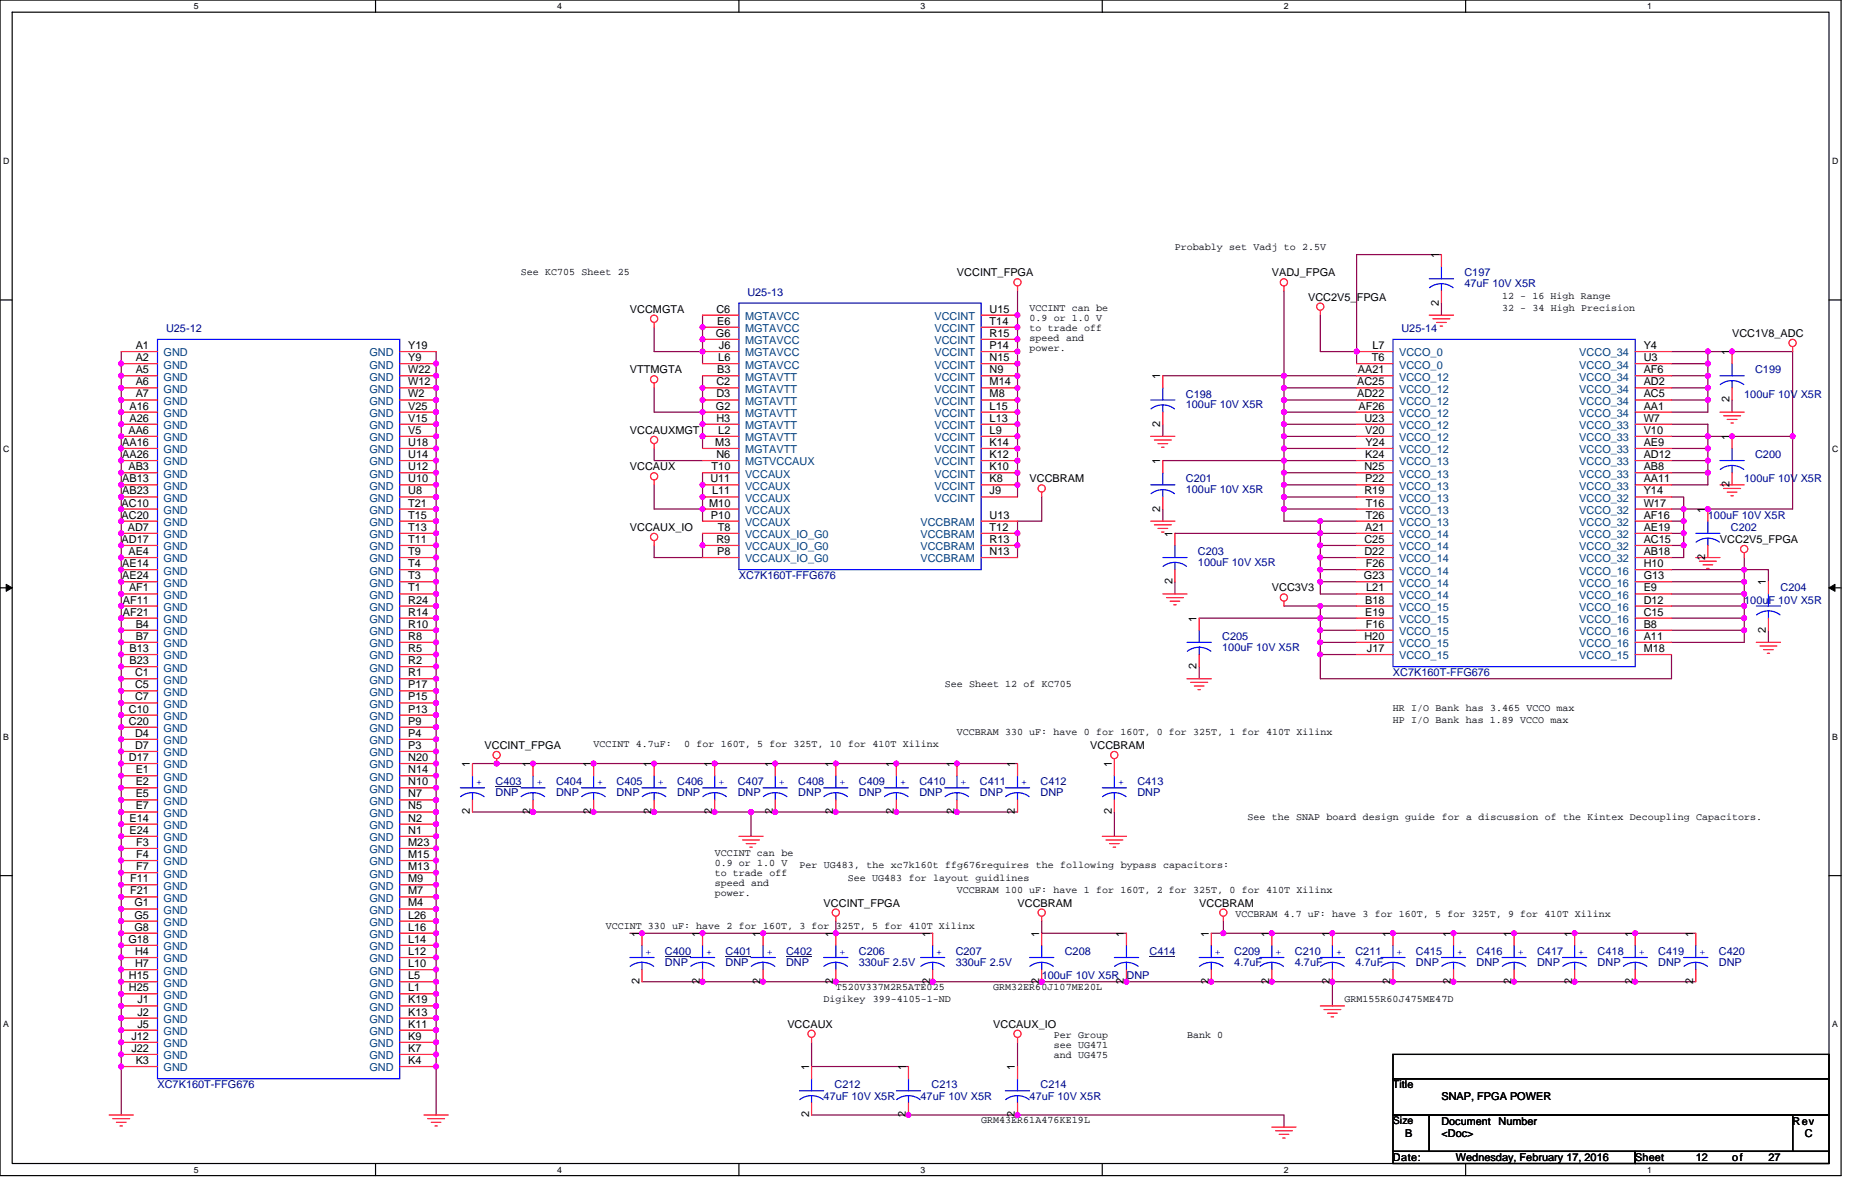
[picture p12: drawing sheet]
<svg xmlns="http://www.w3.org/2000/svg" width="432mm" height="279mm" viewBox="0 0 432 279" stroke-linecap="round" stroke-linejoin="round" font-family="sans-serif">
<defs><g id="words">
<g font-size="2.5">
<text x="222.8" y="64.3">VCCINT_FPGA</text>
<text x="296.1" y="64.3">VADJ_FPGA</text>
<text x="334.9" y="60.1" transform="rotate(-90 334.9 60.1)">1</text>
<text x="304.5" y="69.9">VCC2V5_FPGA</text>
<text x="334.9" y="71.1" transform="rotate(-90 334.9 71.1)">2</text>
<text x="146.6" y="72.7">VCCMGTA</text>
<text x="166.8" y="72.7">C6</text>
<text x="166.9" y="75.5">E6</text>
<text x="230.4" y="75.5">T14</text>
<text x="230.4" y="72.7">U15</text>
<text x="31.6" y="81.2">A1</text>
<text x="95" y="81.2">Y19</text>
<text x="166.6" y="78.4">G6</text>
<text x="167.3" y="81.2">J6</text>
<text x="230.4" y="81.2">P14</text>
<text x="230.4" y="78.4">R15</text>
<text x="319.4" y="81.2">L7</text>
<text x="382.6" y="81.2">Y4</text>
<text x="402.6" y="82.6" transform="rotate(-90 402.6 82.6)">1</text>
<text x="403.2" y="78.4">VCC1V8_ADC</text>
<text x="31.6" y="84">A2</text>
<text x="31.6" y="86.8">A5</text>
<text x="31.6" y="89.6">A6</text>
<text x="95" y="89.6">W12</text>
<text x="95" y="86.8">W22</text>
<text x="95" y="84">Y9</text>
<text x="146.6" y="86.8">VTTMGTA</text>
<text x="166.8" y="89.6">C2</text>
<text x="166.9" y="86.8">B3</text>
<text x="167.2" y="84">L6</text>
<text x="230.4" y="89.6">M14</text>
<text x="230.4" y="86.8">N9</text>
<text x="230.4" y="84">N15</text>
<text x="270.1" y="88.3" transform="rotate(-90 270.1 88.3)">1</text>
<text x="315.9" y="89.6">AC25</text>
<text x="316.1" y="86.8">AA21</text>
<text x="319.3" y="84">T6</text>
<text x="382.6" y="89.6">AD2</text>
<text x="382.6" y="86.8">AF6</text>
<text x="382.6" y="84">U3</text>
<text x="30.2" y="95.3">A16</text>
<text x="31.6" y="92.5">A7</text>
<text x="95" y="95.3">V25</text>
<text x="95" y="92.5">W2</text>
<text x="166.6" y="95.3">G2</text>
<text x="166.8" y="92.5">D3</text>
<text x="230.4" y="95.3">L15</text>
<text x="230.4" y="92.5">M8</text>
<text x="315.9" y="92.5">AD22</text>
<text x="316.2" y="95.3">AF26</text>
<text x="382.6" y="95.3">AA1</text>
<text x="382.6" y="92.5">AC5</text>
<text x="402.6" y="93.6" transform="rotate(-90 402.6 93.6)">2</text>
<text x="29.9" y="100.9">AA6</text>
<text x="30.2" y="98.1">A26</text>
<text x="95" y="100.9">V5</text>
<text x="95" y="98.1">V15</text>
<text x="146.6" y="100.9">VCCAUXMGT</text>
<text x="166.8" y="98.1">H3</text>
<text x="167.2" y="100.9">L2</text>
<text x="230.4" y="100.9">L9</text>
<text x="230.4" y="98.1">L13</text>
<text x="270.1" y="99.3" transform="rotate(-90 270.1 99.3)">2</text>
<text x="317.6" y="98.1">U23</text>
<text x="317.8" y="100.9">V20</text>
<text x="382.6" y="100.9">V10</text>
<text x="382.6" y="98.1">W7</text>
<text x="28.5" y="103.7">AA16</text>
<text x="28.5" y="106.6">AA26</text>
<text x="95" y="106.6">U14</text>
<text x="95" y="103.7">U18</text>
<text x="166.5" y="103.7">M3</text>
<text x="166.8" y="106.6">N6</text>
<text x="230.4" y="106.6">K12</text>
<text x="230.4" y="103.7">K14</text>
<text x="317.8" y="106.6">K24</text>
<text x="317.8" y="103.7">Y24</text>
<text x="382.6" y="106.6">AD12</text>
<text x="382.6" y="103.7">AE9</text>
<text x="402.6" y="102.4" transform="rotate(-90 402.6 102.4)">1</text>
<text x="28.5" y="112.2">AB13</text>
<text x="29.9" y="109.4">AB3</text>
<text x="95" y="112.2">U10</text>
<text x="95" y="109.4">U12</text>
<text x="146.6" y="109.4">VCCAUX</text>
<text x="165.4" y="112.2">U11</text>
<text x="165.7" y="109.4">T10</text>
<text x="230.4" y="112.2">K8</text>
<text x="230.4" y="109.4">K10</text>
<text x="239.7" y="112.2">VCCBRAM</text>
<text x="270.1" y="108" transform="rotate(-90 270.1 108)">1</text>
<text x="317.6" y="109.4">N25</text>
<text x="317.8" y="112.2">P22</text>
<text x="382.6" y="112.2">AA11</text>
<text x="382.6" y="109.4">AB8</text>
<text x="402.6" y="113.4" transform="rotate(-90 402.6 113.4)">2</text>
<text x="28.3" y="117.8">AC10</text>
<text x="28.5" y="115">AB23</text>
<text x="95" y="117.8">T21</text>
<text x="95" y="115">U8</text>
<text x="165.1" y="117.8">M10</text>
<text x="165.8" y="115">L11</text>
<text x="230.4" y="115">J9</text>
<text x="270.1" y="119" transform="rotate(-90 270.1 119)">2</text>
<text x="317.6" y="115">R19</text>
<text x="317.9" y="117.8">T16</text>
<text x="382.6" y="117.8">W17</text>
<text x="382.6" y="115">Y14</text>
<text x="397" y="119.3" transform="rotate(-90 397 119.3)">1</text>
<text x="28.3" y="120.7">AC20</text>
<text x="29.7" y="123.5">AD7</text>
<text x="95" y="123.5">T13</text>
<text x="95" y="120.7">T15</text>
<text x="146.6" y="123.5">VCCAUX_IO</text>
<text x="165.5" y="120.7">P10</text>
<text x="167.1" y="123.5">T8</text>
<text x="230.4" y="123.5">T12</text>
<text x="230.4" y="120.7">U13</text>
<text x="272.9" y="124.9" transform="rotate(-90 272.9 124.9)">1</text>
<text x="317.8" y="123.5">A21</text>
<text x="317.9" y="120.7">T26</text>
<text x="382.6" y="123.5">AE19</text>
<text x="382.6" y="120.7">AF16</text>
<text x="28.3" y="126.3">AD17</text>
<text x="28.5" y="131.9">AE14</text>
<text x="29.9" y="129.1">AE4</text>
<text x="95" y="131.9">T4</text>
<text x="95" y="129.1">T9</text>
<text x="95" y="126.3">T11</text>
<text x="166.8" y="126.3">R9</text>
<text x="166.9" y="129.1">P8</text>
<text x="230.4" y="129.1">N13</text>
<text x="230.4" y="126.3">R13</text>
<text x="317.6" y="126.3">C25</text>
<text x="317.6" y="129.1">D22</text>
<text x="317.9" y="131.9">F26</text>
<text x="382.6" y="131.9">H10</text>
<text x="382.6" y="129.1">AB18</text>
<text x="382.6" y="126.3">AC15</text>
<text x="397" y="130.3" transform="rotate(-90 397 130.3)">2</text>
<text x="400.4" y="126.3">VCC2V5_FPGA</text>
<text x="28.5" y="134.7">AE24</text>
<text x="30" y="137.6">AF1</text>
<text x="95" y="137.6">T1</text>
<text x="95" y="134.7">T3</text>
<text x="272.9" y="135.9" transform="rotate(-90 272.9 135.9)">2</text>
<text x="296.1" y="137.6">VCC3V3</text>
<text x="317.5" y="134.7">G23</text>
<text x="318" y="137.6">L21</text>
<text x="382.6" y="137.6">E9</text>
<text x="382.6" y="134.7">G13</text>
<text x="411.1" y="136.2" transform="rotate(-90 411.1 136.2)">1</text>
<text x="28.6" y="140.4">AF11</text>
<text x="28.6" y="143.2">AF21</text>
<text x="95" y="143.2">R14</text>
<text x="95" y="140.4">R24</text>
<text x="317.8" y="140.4">B18</text>
<text x="317.8" y="143.2">E19</text>
<text x="382.6" y="143.2">C15</text>
<text x="382.6" y="140.4">D12</text>
<text x="31.6" y="146">B4</text>
<text x="31.6" y="148.8">B7</text>
<text x="95" y="148.8">R8</text>
<text x="95" y="146">R10</text>
<text x="278.6" y="144.7" transform="rotate(-90 278.6 144.7)">1</text>
<text x="317.6" y="148.8">H20</text>
<text x="317.9" y="146">F16</text>
<text x="382.6" y="148.8">A11</text>
<text x="382.6" y="146">B8</text>
<text x="411.1" y="147.2" transform="rotate(-90 411.1 147.2)">2</text>
<text x="30.2" y="151.7">B13</text>
<text x="30.2" y="154.5">B23</text>
<text x="95" y="154.5">R2</text>
<text x="95" y="151.7">R5</text>
<text x="278.6" y="155.7" transform="rotate(-90 278.6 155.7)">2</text>
<text x="318.2" y="151.7">J17</text>
<text x="382.6" y="151.7">M18</text>
<text x="31.4" y="157.3">C1</text>
<text x="31.4" y="160.1">C5</text>
<text x="95" y="160.1">P17</text>
<text x="95" y="157.3">R1</text>
<text x="30" y="165.8">C10</text>
<text x="31.4" y="162.9">C7</text>
<text x="95" y="165.8">P13</text>
<text x="95" y="162.9">P15</text>
<text x="30" y="168.6">C20</text>
<text x="31.4" y="171.4">D4</text>
<text x="95" y="171.4">P4</text>
<text x="95" y="168.6">P9</text>
<text x="30" y="177">D17</text>
<text x="31.4" y="174.2">D7</text>
<text x="31.6" y="179.9">E1</text>
<text x="95" y="179.9">N14</text>
<text x="95" y="177">N20</text>
<text x="95" y="174.2">P3</text>
<text x="109.4" y="178.5" transform="rotate(-90 109.4 178.5)">1</text>
<text x="112.8" y="174.2">VCCINT_FPGA</text>
<text x="123.5" y="178.5" transform="rotate(-90 123.5 178.5)">1</text>
<text x="137.6" y="178.5" transform="rotate(-90 137.6 178.5)">1</text>
<text x="151.7" y="178.5" transform="rotate(-90 151.7 178.5)">1</text>
<text x="165.8" y="178.5" transform="rotate(-90 165.8 178.5)">1</text>
<text x="179.9" y="178.5" transform="rotate(-90 179.9 178.5)">1</text>
<text x="194" y="178.5" transform="rotate(-90 194 178.5)">1</text>
<text x="208.1" y="178.5" transform="rotate(-90 208.1 178.5)">1</text>
<text x="222.2" y="178.5" transform="rotate(-90 222.2 178.5)">1</text>
<text x="236.3" y="178.5" transform="rotate(-90 236.3 178.5)">1</text>
<text x="253.8" y="174.2">VCCBRAM</text>
<text x="258.8" y="178.5" transform="rotate(-90 258.8 178.5)">1</text>
<text x="31.6" y="182.7">E2</text>
<text x="31.6" y="185.5">E5</text>
<text x="95" y="185.5">N7</text>
<text x="95" y="182.7">N10</text>
<text x="30.2" y="191.1">E14</text>
<text x="31.6" y="188.3">E7</text>
<text x="95" y="191.1">N2</text>
<text x="95" y="188.3">N5</text>
<text x="109.4" y="189.5" transform="rotate(-90 109.4 189.5)">2</text>
<text x="123.5" y="189.5" transform="rotate(-90 123.5 189.5)">2</text>
<text x="137.6" y="189.5" transform="rotate(-90 137.6 189.5)">2</text>
<text x="151.7" y="189.5" transform="rotate(-90 151.7 189.5)">2</text>
<text x="165.8" y="189.5" transform="rotate(-90 165.8 189.5)">2</text>
<text x="179.9" y="189.5" transform="rotate(-90 179.9 189.5)">2</text>
<text x="194" y="189.5" transform="rotate(-90 194 189.5)">2</text>
<text x="208.1" y="189.5" transform="rotate(-90 208.1 189.5)">2</text>
<text x="222.2" y="189.5" transform="rotate(-90 222.2 189.5)">2</text>
<text x="236.3" y="189.5" transform="rotate(-90 236.3 189.5)">2</text>
<text x="258.8" y="189.5" transform="rotate(-90 258.8 189.5)">2</text>
<text x="30.2" y="194">E24</text>
<text x="31.7" y="196.8">F3</text>
<text x="95" y="196.8">M23</text>
<text x="95" y="194">N1</text>
<text x="31.7" y="199.6">F4</text>
<text x="31.7" y="202.4">F7</text>
<text x="95" y="202.4">M13</text>
<text x="95" y="199.6">M15</text>
<text x="30.3" y="205.2">F11</text>
<text x="30.3" y="208.1">F21</text>
<text x="95" y="208.1">M7</text>
<text x="95" y="205.2">M9</text>
<text x="31.3" y="210.9">G1</text>
<text x="31.3" y="213.7">G5</text>
<text x="95" y="213.7">L26</text>
<text x="95" y="210.9">M4</text>
<text x="191.7" y="210.9">VCCINT_FPGA</text>
<text x="236.9" y="210.9">VCCBRAM</text>
<text x="279.1" y="210.9">VCCBRAM</text>
<text x="29.9" y="219.3">G18</text>
<text x="31.3" y="216.5">G8</text>
<text x="95" y="219.3">L14</text>
<text x="95" y="216.5">L16</text>
<text x="148.8" y="218" transform="rotate(-90 148.8 218)">1</text>
<text x="162.9" y="218" transform="rotate(-90 162.9 218)">1</text>
<text x="177" y="218" transform="rotate(-90 177 218)">1</text>
<text x="194" y="218" transform="rotate(-90 194 218)">1</text>
<text x="216.5" y="218" transform="rotate(-90 216.5 218)">1</text>
<text x="241.9" y="218" transform="rotate(-90 241.9 218)">1</text>
<text x="261.6" y="218" transform="rotate(-90 261.6 218)">1</text>
<text x="281.4" y="218" transform="rotate(-90 281.4 218)">1</text>
<text x="295.5" y="218" transform="rotate(-90 295.5 218)">1</text>
<text x="309.6" y="218" transform="rotate(-90 309.6 218)">1</text>
<text x="323.7" y="218" transform="rotate(-90 323.7 218)">1</text>
<text x="337.8" y="218" transform="rotate(-90 337.8 218)">1</text>
<text x="351.9" y="218" transform="rotate(-90 351.9 218)">1</text>
<text x="366" y="218" transform="rotate(-90 366 218)">1</text>
<text x="380" y="218" transform="rotate(-90 380 218)">1</text>
<text x="394.1" y="218" transform="rotate(-90 394.1 218)">1</text>
<text x="30" y="227.8">H15</text>
<text x="31.4" y="222.2">H4</text>
<text x="31.4" y="225">H7</text>
<text x="95" y="227.8">L5</text>
<text x="95" y="225">L10</text>
<text x="95" y="222.2">L12</text>
<text x="30" y="230.6">H25</text>
<text x="32" y="233.4">J1</text>
<text x="95" y="233.4">K19</text>
<text x="95" y="230.6">L1</text>
<text x="148.8" y="229" transform="rotate(-90 148.8 229)">2</text>
<text x="162.9" y="229" transform="rotate(-90 162.9 229)">2</text>
<text x="177" y="229" transform="rotate(-90 177 229)">2</text>
<text x="194" y="229" transform="rotate(-90 194 229)">2</text>
<text x="216.5" y="229" transform="rotate(-90 216.5 229)">2</text>
<text x="241.9" y="229" transform="rotate(-90 241.9 229)">2</text>
<text x="261.6" y="229" transform="rotate(-90 261.6 229)">2</text>
<text x="281.4" y="229" transform="rotate(-90 281.4 229)">2</text>
<text x="295.5" y="229" transform="rotate(-90 295.5 229)">2</text>
<text x="309.6" y="229" transform="rotate(-90 309.6 229)">2</text>
<text x="323.7" y="229" transform="rotate(-90 323.7 229)">2</text>
<text x="337.8" y="229" transform="rotate(-90 337.8 229)">2</text>
<text x="351.9" y="229" transform="rotate(-90 351.9 229)">2</text>
<text x="366" y="229" transform="rotate(-90 366 229)">2</text>
<text x="380" y="229" transform="rotate(-90 380 229)">2</text>
<text x="394.1" y="229" transform="rotate(-90 394.1 229)">2</text>
<text x="32" y="236.3">J2</text>
<text x="32" y="239.1">J5</text>
<text x="95" y="239.1">K11</text>
<text x="95" y="236.3">K13</text>
<text x="183.3" y="239.1">VCCAUX</text>
<text x="231.2" y="239.1">VCCAUX_IO</text>
<text x="30.6" y="241.9">J12</text>
<text x="30.6" y="244.7">J22</text>
<text x="95" y="244.7">K7</text>
<text x="95" y="241.9">K9</text>
<text x="31.6" y="247.5">K3</text>
<text x="95" y="247.5">K4</text>
<text x="188.3" y="249" transform="rotate(-90 188.3 249)">1</text>
<text x="210.9" y="249" transform="rotate(-90 210.9 249)">1</text>
<text x="236.3" y="249" transform="rotate(-90 236.3 249)">1</text>
<text x="324.3" y="253.2">Title</text>
<text x="335.5" y="256">SNAP, FPGA POWER</text>
<text x="188.3" y="260" transform="rotate(-90 188.3 260)">2</text>
<text x="210.9" y="260" transform="rotate(-90 210.9 260)">2</text>
<text x="236.3" y="260" transform="rotate(-90 236.3 260)">2</text>
<text x="324.3" y="261.6">Size</text>
<text x="335.5" y="261.6">Document</text>
<text x="348.8" y="261.6">Number</text>
<text x="417.3" y="261.6">Rev</text>
<text x="327.1" y="264.5">B</text>
<text x="335.5" y="264.5">&lt;Doc&gt;</text>
<text x="420.1" y="264.5">C</text>
<text x="324.3" y="270.1">Date:</text>
<text x="338.9" y="270.1">Wednesday, February 17, 2016</text>
<text x="380.6" y="270.1">Sheet</text>
<text x="394.7" y="270.1">12</text>
<text x="403.2" y="270.1">of</text>
<text x="411.6" y="270.1">27</text>
</g>
<g font-size="2.5" fill="#000080">
<text x="340.9" y="64.3">C197</text>
<text x="174" y="68.8">U25-13</text>
<text x="340.9" y="66.8">47uF 10V X5R</text>
<text x="38.7" y="77.3">U25-12</text>
<text x="326.2" y="77.3">U25-14</text>
<text x="408.5" y="86.8">C199</text>
<text x="276" y="92.5">C198</text>
<text x="276" y="95">100uF 10V X5R</text>
<text x="406" y="92.5">100uF 10V X5R</text>
<text x="408.5" y="106.6">C200</text>
<text x="276" y="112.2">C201</text>
<text x="406" y="112.2">100uF 10V X5R</text>
<text x="276" y="114.7">100uF 10V X5R</text>
<text x="397.6" y="120.7">100uF 10V X5R</text>
<text x="402.9" y="123.5">C202</text>
<text x="278.8" y="129.1">C203</text>
<text x="278.8" y="131.7">100uF 10V X5R</text>
<text x="172" y="134.8">XC7K160T-FFG676</text>
<text x="414.5" y="137.6">C204</text>
<text x="406" y="140.4">100uF 10V X5R</text>
<text x="284.5" y="148.9">C205</text>
<text x="284.5" y="151.4">100uF 10V X5R</text>
<text x="324.3" y="157.3">XC7K160T-FFG676</text>
<text x="115.3" y="182.7">C403</text>
<text x="115.3" y="185.2">DNP</text>
<text x="129.4" y="182.7">C404</text>
<text x="129.4" y="185.2">DNP</text>
<text x="143.5" y="182.7">C405</text>
<text x="143.5" y="185.2">DNP</text>
<text x="157.6" y="182.7">C406</text>
<text x="157.6" y="185.2">DNP</text>
<text x="171.7" y="182.7">C407</text>
<text x="171.7" y="185.2">DNP</text>
<text x="185.8" y="182.7">C408</text>
<text x="185.8" y="185.2">DNP</text>
<text x="199.9" y="182.7">C409</text>
<text x="199.9" y="185.2">DNP</text>
<text x="214" y="182.7">C410</text>
<text x="214" y="185.2">DNP</text>
<text x="228.1" y="182.7">C411</text>
<text x="228.1" y="185.2">DNP</text>
<text x="242.2" y="182.7">C412</text>
<text x="242.2" y="185.2">DNP</text>
<text x="264.8" y="182.7">C413</text>
<text x="264.8" y="185.2">DNP</text>
<text x="154.8" y="222.2">C400</text>
<text x="154.8" y="224.7">DNP</text>
<text x="168.9" y="222.2">C401</text>
<text x="168.9" y="224.7">DNP</text>
<text x="183" y="222.2">C402</text>
<text x="183" y="224.7">DNP</text>
<text x="199.9" y="222.2">C206</text>
<text x="199.9" y="224.7">330uF 2.5V</text>
<text x="222.5" y="222.2">C207</text>
<text x="222.5" y="224.7">330uF 2.5V</text>
<text x="242.5" y="227.8">100uF 10V X5R</text>
<text x="247.8" y="222.2">C208</text>
<text x="262.2" y="227.8">DNP</text>
<text x="267.6" y="222.2">C414</text>
<text x="287.3" y="222.2">C209</text>
<text x="287.3" y="224.7">4.7uF</text>
<text x="301.4" y="222.2">C210</text>
<text x="301.4" y="224.7">4.7uF</text>
<text x="315.5" y="222.2">C211</text>
<text x="315.5" y="224.7">4.7uF</text>
<text x="329.6" y="222.2">C415</text>
<text x="329.6" y="224.7">DNP</text>
<text x="343.7" y="222.2">C416</text>
<text x="343.7" y="224.7">DNP</text>
<text x="357.8" y="222.2">C417</text>
<text x="357.8" y="224.7">DNP</text>
<text x="371.9" y="222.2">C418</text>
<text x="371.9" y="224.7">DNP</text>
<text x="386" y="222.2">C419</text>
<text x="386" y="224.7">DNP</text>
<text x="400.1" y="222.2">C420</text>
<text x="400.1" y="224.7">DNP</text>
<text x="36.7" y="253.2">XC7K160T-FFG676</text>
<text x="191.7" y="256">47uF 10V X5R</text>
<text x="194.3" y="253.2">C212</text>
<text x="214.3" y="256">47uF 10V X5R</text>
<text x="216.8" y="253.2">C213</text>
<text x="239.7" y="256">47uF 10V X5R</text>
<text x="242.2" y="253.2">C214</text>
</g>
<g font-size="2.5" fill="#004080">
<text x="173.4" y="74.5">MGTAVCC</text>
<text x="173.4" y="77.3">MGTAVCC</text>
<text x="217.5" y="77.3">VCCINT</text>
<text x="217.5" y="74.5">VCCINT</text>
<text x="38.1" y="82.9">GND</text>
<text x="86" y="82.9">GND</text>
<text x="173.4" y="80.1">MGTAVCC</text>
<text x="173.4" y="82.9">MGTAVCC</text>
<text x="217.5" y="82.9">VCCINT</text>
<text x="217.5" y="80.1">VCCINT</text>
<text x="325.7" y="82.9">VCCO_0</text>
<text x="367.6" y="82.9">VCCO_34</text>
<text x="38.1" y="85.7">GND</text>
<text x="38.1" y="88.6">GND</text>
<text x="86" y="88.6">GND</text>
<text x="86" y="85.7">GND</text>
<text x="173.4" y="85.7">MGTAVCC</text>
<text x="173.4" y="88.6">MGTAVTT</text>
<text x="217.5" y="88.6">VCCINT</text>
<text x="217.5" y="85.7">VCCINT</text>
<text x="325.7" y="85.7">VCCO_0</text>
<text x="325.7" y="88.6">VCCO_12</text>
<text x="367.6" y="88.6">VCCO_34</text>
<text x="367.6" y="85.7">VCCO_34</text>
<text x="38.1" y="91.4">GND</text>
<text x="38.1" y="94.2">GND</text>
<text x="86" y="94.2">GND</text>
<text x="86" y="91.4">GND</text>
<text x="173.4" y="91.4">MGTAVTT</text>
<text x="173.4" y="94.2">MGTAVTT</text>
<text x="217.5" y="94.2">VCCINT</text>
<text x="217.5" y="91.4">VCCINT</text>
<text x="325.7" y="91.4">VCCO_12</text>
<text x="325.7" y="94.2">VCCO_12</text>
<text x="367.6" y="94.2">VCCO_34</text>
<text x="367.6" y="91.4">VCCO_34</text>
<text x="38.1" y="97">GND</text>
<text x="38.1" y="99.8">GND</text>
<text x="86" y="99.8">GND</text>
<text x="86" y="97">GND</text>
<text x="173.4" y="97">MGTAVTT</text>
<text x="173.4" y="99.8">MGTAVTT</text>
<text x="217.5" y="99.8">VCCINT</text>
<text x="217.5" y="97">VCCINT</text>
<text x="325.7" y="97">VCCO_12</text>
<text x="325.7" y="99.8">VCCO_12</text>
<text x="367.6" y="99.8">VCCO_33</text>
<text x="367.6" y="97">VCCO_34</text>
<text x="38.1" y="102.7">GND</text>
<text x="38.1" y="105.5">GND</text>
<text x="86" y="105.5">GND</text>
<text x="86" y="102.7">GND</text>
<text x="173.4" y="102.7">MGTAVTT</text>
<text x="173.4" y="105.5">MGTAVTT</text>
<text x="217.5" y="105.5">VCCINT</text>
<text x="217.5" y="102.7">VCCINT</text>
<text x="325.7" y="102.7">VCCO_12</text>
<text x="325.7" y="105.5">VCCO_12</text>
<text x="367.6" y="105.5">VCCO_33</text>
<text x="367.6" y="102.7">VCCO_33</text>
<text x="38.1" y="108.3">GND</text>
<text x="38.1" y="111.1">GND</text>
<text x="38.1" y="113.9">GND</text>
<text x="86" y="113.9">GND</text>
<text x="86" y="111.1">GND</text>
<text x="86" y="108.3">GND</text>
<text x="173.4" y="108.3">MGTVCCAUX</text>
<text x="173.4" y="111.1">VCCAUX</text>
<text x="173.4" y="113.9">VCCAUX</text>
<text x="217.5" y="113.9">VCCINT</text>
<text x="217.5" y="111.1">VCCINT</text>
<text x="217.5" y="108.3">VCCINT</text>
<text x="325.7" y="108.3">VCCO_13</text>
<text x="325.7" y="111.1">VCCO_13</text>
<text x="325.7" y="113.9">VCCO_13</text>
<text x="367.6" y="113.9">VCCO_33</text>
<text x="367.6" y="111.1">VCCO_33</text>
<text x="367.6" y="108.3">VCCO_33</text>
<text x="38.1" y="116.8">GND</text>
<text x="38.1" y="119.6">GND</text>
<text x="86" y="119.6">GND</text>
<text x="86" y="116.8">GND</text>
<text x="173.4" y="116.8">VCCAUX</text>
<text x="173.4" y="119.6">VCCAUX</text>
<text x="217.5" y="116.8">VCCINT</text>
<text x="325.7" y="116.8">VCCO_13</text>
<text x="325.7" y="119.6">VCCO_13</text>
<text x="367.6" y="119.6">VCCO_32</text>
<text x="367.6" y="116.8">VCCO_32</text>
<text x="38.1" y="122.4">GND</text>
<text x="38.1" y="125.2">GND</text>
<text x="86" y="125.2">GND</text>
<text x="86" y="122.4">GND</text>
<text x="173.4" y="122.4">VCCAUX</text>
<text x="173.4" y="125.2">VCCAUX_IO_G0</text>
<text x="214.2" y="125.2">VCCBRAM</text>
<text x="214.2" y="122.4">VCCBRAM</text>
<text x="325.7" y="122.4">VCCO_13</text>
<text x="325.7" y="125.2">VCCO_14</text>
<text x="367.6" y="125.2">VCCO_32</text>
<text x="367.6" y="122.4">VCCO_32</text>
<text x="38.1" y="128">GND</text>
<text x="38.1" y="130.9">GND</text>
<text x="86" y="130.9">GND</text>
<text x="86" y="128">GND</text>
<text x="173.4" y="128">VCCAUX_IO_G0</text>
<text x="173.4" y="130.9">VCCAUX_IO_G0</text>
<text x="214.2" y="130.9">VCCBRAM</text>
<text x="214.2" y="128">VCCBRAM</text>
<text x="325.7" y="128">VCCO_14</text>
<text x="325.7" y="130.9">VCCO_14</text>
<text x="367.6" y="130.9">VCCO_32</text>
<text x="367.6" y="128">VCCO_32</text>
<text x="38.1" y="133.7">GND</text>
<text x="38.1" y="136.5">GND</text>
<text x="86" y="136.5">GND</text>
<text x="86" y="133.7">GND</text>
<text x="325.7" y="133.7">VCCO_14</text>
<text x="325.7" y="136.5">VCCO_14</text>
<text x="367.6" y="136.5">VCCO_16</text>
<text x="367.6" y="133.7">VCCO_16</text>
<text x="38.1" y="139.3">GND</text>
<text x="38.1" y="142.1">GND</text>
<text x="86" y="142.1">GND</text>
<text x="86" y="139.3">GND</text>
<text x="325.7" y="139.3">VCCO_14</text>
<text x="325.7" y="142.1">VCCO_15</text>
<text x="367.6" y="142.1">VCCO_16</text>
<text x="367.6" y="139.3">VCCO_16</text>
<text x="38.1" y="144.9">GND</text>
<text x="38.1" y="147.8">GND</text>
<text x="86" y="147.8">GND</text>
<text x="86" y="144.9">GND</text>
<text x="325.7" y="144.9">VCCO_15</text>
<text x="325.7" y="147.8">VCCO_15</text>
<text x="367.6" y="147.8">VCCO_16</text>
<text x="367.6" y="144.9">VCCO_16</text>
<text x="38.1" y="150.6">GND</text>
<text x="38.1" y="153.4">GND</text>
<text x="86" y="153.4">GND</text>
<text x="86" y="150.6">GND</text>
<text x="325.7" y="150.6">VCCO_15</text>
<text x="325.7" y="153.4">VCCO_15</text>
<text x="367.6" y="153.4">VCCO_15</text>
<text x="367.6" y="150.6">VCCO_16</text>
<text x="38.1" y="156.2">GND</text>
<text x="38.1" y="159">GND</text>
<text x="38.1" y="161.9">GND</text>
<text x="86" y="161.9">GND</text>
<text x="86" y="159">GND</text>
<text x="86" y="156.2">GND</text>
<text x="38.1" y="164.7">GND</text>
<text x="38.1" y="167.5">GND</text>
<text x="86" y="167.5">GND</text>
<text x="86" y="164.7">GND</text>
<text x="38.1" y="170.3">GND</text>
<text x="38.1" y="173.1">GND</text>
<text x="86" y="173.1">GND</text>
<text x="86" y="170.3">GND</text>
<text x="38.1" y="176">GND</text>
<text x="38.1" y="178.8">GND</text>
<text x="86" y="178.8">GND</text>
<text x="86" y="176">GND</text>
<text x="38.1" y="181.6">GND</text>
<text x="38.1" y="184.4">GND</text>
<text x="86" y="184.4">GND</text>
<text x="86" y="181.6">GND</text>
<text x="38.1" y="187.2">GND</text>
<text x="38.1" y="190.1">GND</text>
<text x="86" y="190.1">GND</text>
<text x="86" y="187.2">GND</text>
<text x="38.1" y="192.9">GND</text>
<text x="38.1" y="195.7">GND</text>
<text x="86" y="195.7">GND</text>
<text x="86" y="192.9">GND</text>
<text x="38.1" y="198.5">GND</text>
<text x="38.1" y="201.3">GND</text>
<text x="86" y="201.3">GND</text>
<text x="86" y="198.5">GND</text>
<text x="38.1" y="204.2">GND</text>
<text x="38.1" y="207">GND</text>
<text x="38.1" y="209.8">GND</text>
<text x="86" y="209.8">GND</text>
<text x="86" y="207">GND</text>
<text x="86" y="204.2">GND</text>
<text x="38.1" y="212.6">GND</text>
<text x="38.1" y="215.4">GND</text>
<text x="86" y="215.4">GND</text>
<text x="86" y="212.6">GND</text>
<text x="38.1" y="218.2">GND</text>
<text x="38.1" y="221.1">GND</text>
<text x="86" y="221.1">GND</text>
<text x="86" y="218.2">GND</text>
<text x="38.1" y="223.9">GND</text>
<text x="38.1" y="226.7">GND</text>
<text x="86" y="226.7">GND</text>
<text x="86" y="223.9">GND</text>
<text x="38.1" y="229.5">GND</text>
<text x="38.1" y="232.3">GND</text>
<text x="86" y="232.3">GND</text>
<text x="86" y="229.5">GND</text>
<text x="38.1" y="235.2">GND</text>
<text x="38.1" y="238">GND</text>
<text x="86" y="238">GND</text>
<text x="86" y="235.2">GND</text>
<text x="38.1" y="240.8">GND</text>
<text x="38.1" y="243.6">GND</text>
<text x="86" y="243.6">GND</text>
<text x="86" y="240.8">GND</text>
<text x="38.1" y="246.4">GND</text>
<text x="38.1" y="249.3">GND</text>
<text x="86" y="249.3">GND</text>
<text x="86" y="246.4">GND</text>
</g>
<g font-size="2.3">
<text x="273.5" y="58.3">Probably set Vadj to 2.5V</text>
<text x="121.2" y="63.9">See KC705 Sheet 25</text>
<text x="349.6" y="69.5">12 - 16 High Range</text>
<text x="239.7" y="72.3">VCCINT can be</text>
<text x="239.7" y="74.7">0.9 or 1.0 V</text>
<text x="239.7" y="77">to trade off</text>
<text x="349.6" y="72.3">32 - 34 High Precision</text>
<text x="239.7" y="79.3">speed and</text>
<text x="239.7" y="81.7">power.</text>
<text x="219.9" y="159.7">See Sheet 12 of KC705</text>
<text x="324.3" y="165.4">HR I/O Bank has 3.465 VCCO max</text>
<text x="138.2" y="173.8">VCCINT 4.7uF:</text>
<text x="159.3" y="173.8">0 for 160T, 5 for 325T, 10 for 410T Xilinx</text>
<text x="222.8" y="171">VCCBRAM 330 uF: have 0 for 160T, 0 for 325T, 1 for 410T Xilinx</text>
<text x="324.3" y="168.2">HP I/O Bank has 1.89 VCCO max</text>
<text x="290.4" y="190.8">See the SNAP board design guide for a discussion of the Kintex Decoupling Capacitors.</text>
<text x="166.4" y="199.2">VCCINT can be</text>
<text x="166.4" y="201.5">0.9 or 1.0 V</text>
<text x="166.4" y="203.9">to trade off</text>
<text x="186.1" y="202">Per UG483, the xc7k160t ffg676requires the following bypass capacitors:</text>
<text x="166.4" y="206.2">speed and</text>
<text x="166.4" y="208.5">power.</text>
<text x="197.4" y="204.9">See UG483 for layout guidlines</text>
<text x="222.8" y="207.7">VCCBRAM 100 uF: have 1 for 160T, 2 for 325T, 0 for 410T Xilinx</text>
<text x="287.6" y="213.3">VCCBRAM 4.7 uF: have 3 for 160T, 5 for 325T, 9 for 410T Xilinx</text>
<text x="141" y="216.1">VCCINT 330 uF: have 2 for 160T, 3 for 325T, 5 for 410T Xilinx</text>
<text x="191.7" y="233">Digikey</text>
<text x="194.6" y="230.2">T520V337M2R5ATE025</text>
<text x="203.2" y="233">399-4105-1-ND</text>
<text x="231.2" y="230.2">GRM32ER60J107ME20L</text>
<text x="313" y="233">GRM155R60J475ME47D</text>
<text x="245.3" y="241.5">Per Group</text>
<text x="245.3" y="243.8">see UG471</text>
<text x="276.3" y="241.5">Bank 0</text>
<text x="245.3" y="246.2">and UG475</text>
<text x="228.4" y="261.2">GRM43ER61A476KE19L</text>
</g>
<g font-size="2.3" fill="#00f">
<text x="110.8" y="182.6">+</text>
<text x="124.9" y="182.6">+</text>
<text x="139" y="182.6">+</text>
<text x="153.1" y="182.6">+</text>
<text x="167.2" y="182.6">+</text>
<text x="181.3" y="182.6">+</text>
<text x="195.4" y="182.6">+</text>
<text x="209.5" y="182.6">+</text>
<text x="223.6" y="182.6">+</text>
<text x="237.7" y="182.6">+</text>
<text x="260.2" y="182.6">+</text>
<text x="150.3" y="222.1">+</text>
<text x="164.4" y="222.1">+</text>
<text x="178.5" y="222.1">+</text>
<text x="195.4" y="222.1">+</text>
<text x="218" y="222.1">+</text>
<text x="282.8" y="222.1">+</text>
<text x="296.9" y="222.1">+</text>
<text x="311" y="222.1">+</text>
<text x="325.1" y="222.1">+</text>
<text x="339.2" y="222.1">+</text>
<text x="353.3" y="222.1">+</text>
<text x="367.4" y="222.1">+</text>
<text x="381.5" y="222.1">+</text>
<text x="395.6" y="222.1">+</text>
</g>
<g font-size="2">
<text x="45.1" y="2.1">5</text>
<text x="129.7" y="2.1">4</text>
<text x="214.3" y="2.1">3</text>
<text x="298.9" y="2.1">2</text>
<text x="383.5" y="2.1">1</text>
<text x=".7" y="38.1">D</text>
<text x="426.5" y="38.1">D</text>
<text x=".7" y="105.1">C</text>
<text x="426.5" y="105.1">C</text>
<text x=".7" y="172">B</text>
<text x="426.5" y="172">B</text>
<text x=".7" y="239">A</text>
<text x="426.5" y="239">A</text>
<text x="45.1" y="272.8">5</text>
<text x="129.7" y="272.8">4</text>
<text x="214.3" y="272.8">3</text>
<text x="298.9" y="272.8">2</text>
<text x="383.5" y="272.8">1</text>
</g>
</g></defs>
<path d="M0 0h428.6v273.5h-428.6zM2.8 2.8h422.9v267.9h-422.9z" fill="none" stroke="#000" stroke-width=".28"/>
<g fill="#fff">
<path d="M45.1 .3h1.1v2.3h-1.1z"/>
<path d="M45.1 271h1.1v2.2h-1.1z"/>
</g>
<path d="M87.4 0v2.8M87.4 270.7v2.8" fill="none" stroke="#000" stroke-width=".28"/>
<g fill="#fff">
<path d="M129.7 .3h1.1v2.3h-1.1z"/>
<path d="M129.7 271h1.1v2.2h-1.1z"/>
</g>
<path d="M172 0v2.8M172 270.7v2.8" fill="none" stroke="#000" stroke-width=".28"/>
<g fill="#fff">
<path d="M214.3 .3h1.1v2.3h-1.1z"/>
<path d="M214.3 271h1.1v2.2h-1.1z"/>
</g>
<path d="M256.6 0v2.8M256.6 270.7v2.8" fill="none" stroke="#000" stroke-width=".28"/>
<g fill="#fff">
<path d="M298.9 .3h1.1v2.3h-1.1z"/>
<path d="M298.9 271h1.1v2.2h-1.1z"/>
</g>
<path d="M341.2 0v2.8M341.2 270.7v2.8" fill="none" stroke="#000" stroke-width=".28"/>
<g fill="#fff">
<path d="M383.5 .3h1.1v2.3h-1.1z"/>
<path d="M383.5 271h1.1v2.2h-1.1z"/>
<path d="M.7 36.3h1.5v2.3h-1.5z"/>
<path d="M426.5 36.3h1.4v2.3h-1.4z"/>
<path d="M.7 103.3h1.5v2.2h-1.5z"/>
<path d="M426.5 103.3h1.4v2.2h-1.4z"/>
</g>
<path d="M0 69.8h2.8M425.7 69.8h2.9" fill="none" stroke="#000" stroke-width=".28"/>
<g fill="#fff">
<path d="M.7 170.2h1.4v2.3h-1.4z"/>
<path d="M426.5 170.2h1.3v2.3h-1.3z"/>
</g>
<path d="M0 136.8h2.8M425.7 136.8h2.9" fill="none" stroke="#000" stroke-width=".28"/>
<path d="M1.4 135.9l1.4 .9-1.4 .8zM425.7 136.8l1.4-.9v1.7z" fill="#000" stroke="#000" stroke-width=".23"/>
<g fill="#fff">
<path d="M.7 237.2h1.4v2.2h-1.4z"/>
<path d="M426.4 237.2h1.4v2.2h-1.4z"/>
</g>
<path d="M0 203.7h2.8M425.7 203.7h2.9M324.3 245.3h101.4v5.7h-101.4zM324.3 251h101.4v8.4h-101.4zM324.3 259.4h8.4v8.5h-8.4zM332.7 259.4h84.6v8.5h-84.6zM417.3 259.4h8.4v8.5h-8.4zM324.3 267.9h56.3v2.8h-56.3zM380.6 267.9h45.1v2.8h-45.1z" fill="none" stroke="#000" stroke-width=".28"/>
<g fill="none" stroke="#800040" stroke-width=".28">
<path d="M335.5 59.2h-19.7v22.6M152.3 76.1v5.7h11.2v2.8M163.5 73.3v8.5M236.9 67.7v47.9M298.9 67.7v19.7M307.3 73.3v8.5h8.5M335.5 70.5v2.8M28.2 81.8v177.6M101.5 81.8v177.6M152.3 90.2v5.7h11.2M163.5 95.9v8.4M163.5 87.4v8.5"/>
<path d="M270.7 87.4h28.2M270.7 98.7v2.8M298.9 90.2v2.8M298.9 93v2.9M298.9 95.9v2.8M298.9 98.7v2.8M298.9 87.4v2.8M298.9 95.9h16.9M298.9 90.2h16.9M298.9 98.7h16.9M298.9 93h16.9M298.9 87.4h16.9"/>
<path d="M315.8 81.8v2.8M389.1 98.7h8.5v2.8M389.1 81.8h8.5M389.1 84.6h8.5M389.1 87.4h8.5M389.1 90.2h8.5M389.1 93h8.5M397.6 81.8h19.7v19.7M397.6 93v2.9h-8.5M397.6 81.8v2.8M397.6 84.6v2.8M397.6 87.4v2.8"/>
<path d="M397.6 90.2v2.8M403.2 93v2.9M152.3 104.3v2.8h11.2M152.3 112.8v5.6h11.2M163.5 110v8.4M163.5 118.4v2.8M242.5 115.6v5.6h-5.6v8.5M270.7 107.1h28.2M270.7 118.4v2.8M298.9 118.4v2.8h8.4M298.9 107.1v2.9M298.9 110v2.8"/>
<path d="M298.9 112.8v2.8M298.9 115.6v2.8M298.9 101.5v2.8M298.9 104.3v2.8M298.9 112.8h16.9M298.9 107.1h16.9M298.9 115.6h16.9M298.9 110h16.9M298.9 118.4h16.9M298.9 101.5h16.9M298.9 104.3h16.9M389.1 118.4h2.8"/>
<path d="M389.1 115.6h2.8v2.8M389.1 101.5h8.5M389.1 104.3h8.5M389.1 107.1h8.5M389.1 110h8.5M391.9 118.4v2.8M397.6 110v2.8h-8.5M397.6 101.5v2.8M397.6 104.3v2.8M397.6 107.1v2.9M417.3 101.5h-19.7M417.3 101.5v16.9h-25.4"/>
<path d="M163.5 124.1v5.6h-11.2v-2.8M273.5 135.3v2.9M273.5 124.1h33.8M307.3 124.1v2.8M307.3 135.3v2.9h8.5M307.3 126.9v2.8M307.3 129.7v2.8M307.3 132.5v2.8M307.3 124.1h8.5M307.3 126.9h8.5M307.3 129.7h8.5M307.3 132.5h8.5"/>
<path d="M307.3 135.3h8.5M307.3 121.2h8.5M307.3 121.2v2.9M389.1 121.2h2.8M389.1 124.1h2.8M389.1 126.9h2.8M389.1 135.3h16.9M389.1 138.2h16.9M389.1 132.5h16.9M391.9 121.2v2.9M391.9 126.9v2.8h-2.8M391.9 124.1v2.8"/>
<path d="M406 132.5h5.6v2.8M406 129.7v2.8M406 135.3v2.9M406 138.2v2.8M406 132.5v2.8M279.1 143.8h28.2M279.1 155.1v2.8M298.9 141h8.4M307.3 141v2.8M307.3 143.8v2.8M307.3 146.6v2.8M307.3 149.4v2.9"/>
<path d="M307.3 152.3v5.6h81.8v-5.6M307.3 141h8.5M307.3 143.8h8.5M307.3 146.6h8.5M307.3 149.4h8.5M307.3 152.3h8.5M389.1 141h16.9M389.1 143.8h16.9M389.1 146.6h16.9M406 146.6v2.8h-16.9M406 141v2.8M406 143.8v2.8"/>
<path d="M411.6 146.6v2.8M236.9 177.6h-126.9M110 188.9h64.8M174.8 188.9v5.7M174.8 188.9h62.1M259.4 188.9v5.7M146.6 217.1h48M194.6 214.3v2.8h22.5M242.5 214.3v2.8h19.7M282 217.1h2.8M284.8 214.3v2.8h109.9M149.4 228.4h160.8"/>
<path d="M310.2 228.4v5.6M310.2 228.4h84.5M188.9 259.4h110v2.8M188.9 242.5v5.6h22.6M236.9 242.5v5.6"/>
</g>
<g fill="#f0f" stroke="#f0f" stroke-width=".28">
<circle cx="298.9" cy="110" r=".56"/>
<circle cx="298.9" cy="118.4" r=".56"/>
<circle cx="298.9" cy="87.4" r=".57"/>
<circle cx="298.9" cy="112.8" r=".56"/>
<circle cx="298.9" cy="115.6" r=".57"/>
<circle cx="307.3" cy="143.8" r=".56"/>
<circle cx="307.3" cy="146.6" r=".55"/>
<circle cx="307.3" cy="152.2" r=".55"/>
<circle cx="307.3" cy="141" r=".55"/>
<circle cx="307.3" cy="149.4" r=".55"/>
<circle cx="397.5" cy="110" r=".56"/>
<circle cx="397.5" cy="101.5" r=".57"/>
<circle cx="397.5" cy="107.1" r=".56"/>
<circle cx="397.5" cy="104.3" r=".56"/>
<circle cx="298.9" cy="95.9" r=".56"/>
<circle cx="298.9" cy="93" r=".56"/>
<circle cx="298.9" cy="98.7" r=".56"/>
<circle cx="298.9" cy="101.5" r=".57"/>
<circle cx="298.9" cy="107.1" r=".56"/>
<circle cx="298.9" cy="104.3" r=".56"/>
<circle cx="298.9" cy="90.2" r=".56"/>
<circle cx="406" cy="143.8" r=".56"/>
<circle cx="406" cy="141" r=".55"/>
<circle cx="406" cy="138.2" r=".55"/>
<circle cx="406" cy="146.6" r=".55"/>
<circle cx="307.3" cy="129.7" r=".56"/>
<circle cx="307.3" cy="126.9" r=".55"/>
<circle cx="307.3" cy="132.5" r=".55"/>
<circle cx="307.3" cy="135.3" r=".55"/>
<circle cx="397.5" cy="81.8" r=".56"/>
<circle cx="397.5" cy="93" r=".56"/>
<circle cx="397.5" cy="87.4" r=".57"/>
<circle cx="397.5" cy="84.6" r=".56"/>
<circle cx="397.5" cy="90.2" r=".56"/>
<circle cx="28.2" cy="84.6" r=".55"/>
<circle cx="236.8" cy="73.3" r=".56"/>
<circle cx="236.8" cy="124.1" r=".55"/>
<circle cx="163.5" cy="118.4" r=".55"/>
<circle cx="163.5" cy="81.8" r=".55"/>
<circle cx="163.5" cy="95.9" r=".55"/>
<circle cx="163.5" cy="98.7" r=".55"/>
<circle cx="194.5" cy="217.1" r=".55"/>
<circle cx="284.8" cy="217.1" r=".56"/>
<circle cx="217.1" cy="228.4" r=".56"/>
<circle cx="194.5" cy="228.4" r=".56"/>
<circle cx="296" cy="228.4" r=".56"/>
<circle cx="403.2" cy="101.5" r=".56"/>
<circle cx="391.9" cy="124.1" r=".55"/>
<circle cx="391.9" cy="121.2" r=".55"/>
<circle cx="315.8" cy="81.8" r=".55"/>
<circle cx="397.5" cy="118.4" r=".56"/>
<circle cx="391.9" cy="118.4" r=".55"/>
<circle cx="391.9" cy="126.9" r=".55"/>
<circle cx="28.2" cy="87.4" r=".56"/>
<circle cx="28.2" cy="90.2" r=".55"/>
<circle cx="28.2" cy="93" r=".55"/>
<circle cx="28.2" cy="95.9" r=".55"/>
<circle cx="28.2" cy="98.7" r=".55"/>
<circle cx="28.2" cy="101.5" r=".56"/>
<circle cx="28.2" cy="104.3" r=".55"/>
<circle cx="28.2" cy="107.1" r=".55"/>
<circle cx="28.2" cy="110" r=".55"/>
<circle cx="28.2" cy="112.8" r=".55"/>
<circle cx="28.2" cy="115.6" r=".56"/>
<circle cx="28.2" cy="118.4" r=".55"/>
<circle cx="28.2" cy="121.2" r=".55"/>
<circle cx="28.2" cy="124.1" r=".55"/>
<circle cx="28.2" cy="126.9" r=".55"/>
<circle cx="28.2" cy="129.7" r=".56"/>
<circle cx="28.2" cy="132.5" r=".55"/>
<circle cx="28.2" cy="135.3" r=".55"/>
<circle cx="28.2" cy="138.2" r=".55"/>
<circle cx="28.2" cy="141" r=".55"/>
<circle cx="28.2" cy="143.8" r=".56"/>
<circle cx="28.2" cy="146.6" r=".55"/>
<circle cx="28.2" cy="149.4" r=".55"/>
<circle cx="28.2" cy="152.2" r=".55"/>
<circle cx="28.2" cy="155.1" r=".55"/>
<circle cx="28.2" cy="157.9" r=".56"/>
<circle cx="28.2" cy="160.7" r=".55"/>
<circle cx="28.2" cy="163.5" r=".55"/>
<circle cx="28.2" cy="166.3" r=".55"/>
<circle cx="28.2" cy="169.2" r=".55"/>
<circle cx="28.2" cy="172" r=".56"/>
<circle cx="28.2" cy="174.8" r=".55"/>
<circle cx="28.2" cy="177.6" r=".55"/>
<circle cx="28.2" cy="180.4" r=".55"/>
<circle cx="28.2" cy="183.3" r=".55"/>
<circle cx="28.2" cy="186.1" r=".56"/>
<circle cx="28.2" cy="188.9" r=".55"/>
<circle cx="28.2" cy="191.7" r=".55"/>
<circle cx="28.2" cy="194.5" r=".55"/>
<circle cx="28.2" cy="197.4" r=".55"/>
<circle cx="28.2" cy="200.2" r=".56"/>
<circle cx="28.2" cy="203" r=".55"/>
<circle cx="28.2" cy="205.8" r=".55"/>
<circle cx="28.2" cy="208.6" r=".55"/>
<circle cx="28.2" cy="211.5" r=".55"/>
<circle cx="28.2" cy="214.3" r=".56"/>
<circle cx="28.2" cy="217.1" r=".55"/>
<circle cx="28.2" cy="219.9" r=".55"/>
<circle cx="28.2" cy="222.7" r=".55"/>
<circle cx="28.2" cy="225.5" r=".55"/>
<circle cx="28.2" cy="228.4" r=".56"/>
<circle cx="28.2" cy="231.2" r=".55"/>
<circle cx="28.2" cy="234" r=".55"/>
<circle cx="28.2" cy="236.8" r=".55"/>
<circle cx="28.2" cy="239.6" r=".55"/>
<circle cx="28.2" cy="242.5" r=".56"/>
<circle cx="28.2" cy="245.3" r=".55"/>
<circle cx="28.2" cy="248.1" r=".55"/>
<circle cx="101.5" cy="84.6" r=".56"/>
<circle cx="101.5" cy="87.4" r=".57"/>
<circle cx="101.5" cy="90.2" r=".56"/>
<circle cx="101.5" cy="93" r=".56"/>
<circle cx="101.5" cy="95.9" r=".56"/>
<circle cx="101.5" cy="98.7" r=".56"/>
<circle cx="101.5" cy="101.5" r=".57"/>
<circle cx="101.5" cy="104.3" r=".56"/>
<circle cx="101.5" cy="107.1" r=".56"/>
<circle cx="101.5" cy="110" r=".56"/>
<circle cx="101.5" cy="112.8" r=".56"/>
<circle cx="101.5" cy="115.6" r=".57"/>
<circle cx="101.5" cy="118.4" r=".56"/>
<circle cx="101.5" cy="121.2" r=".56"/>
<circle cx="101.5" cy="124.1" r=".56"/>
<circle cx="101.5" cy="126.9" r=".56"/>
<circle cx="101.5" cy="129.7" r=".57"/>
<circle cx="101.5" cy="132.5" r=".56"/>
<circle cx="101.5" cy="135.3" r=".56"/>
<circle cx="101.5" cy="138.2" r=".56"/>
<circle cx="101.5" cy="141" r=".56"/>
<circle cx="101.5" cy="143.8" r=".57"/>
<circle cx="101.5" cy="146.6" r=".56"/>
<circle cx="101.5" cy="149.4" r=".56"/>
<circle cx="101.5" cy="152.2" r=".56"/>
<circle cx="101.5" cy="155.1" r=".56"/>
<circle cx="101.5" cy="157.9" r=".57"/>
<circle cx="101.5" cy="160.7" r=".56"/>
<circle cx="101.5" cy="163.5" r=".56"/>
<circle cx="101.5" cy="166.3" r=".56"/>
<circle cx="101.5" cy="169.2" r=".56"/>
<circle cx="101.5" cy="172" r=".57"/>
<circle cx="101.5" cy="174.8" r=".56"/>
<circle cx="101.5" cy="177.6" r=".56"/>
<circle cx="101.5" cy="180.4" r=".56"/>
<circle cx="101.5" cy="183.3" r=".56"/>
<circle cx="101.5" cy="186.1" r=".57"/>
<circle cx="101.5" cy="188.9" r=".56"/>
<circle cx="101.5" cy="191.7" r=".56"/>
<circle cx="101.5" cy="194.5" r=".56"/>
<circle cx="101.5" cy="197.4" r=".56"/>
<circle cx="101.5" cy="200.2" r=".57"/>
<circle cx="101.5" cy="203" r=".56"/>
<circle cx="101.5" cy="205.8" r=".56"/>
<circle cx="101.5" cy="208.6" r=".56"/>
<circle cx="101.5" cy="211.5" r=".56"/>
<circle cx="101.5" cy="214.3" r=".57"/>
<circle cx="101.5" cy="217.1" r=".56"/>
<circle cx="101.5" cy="219.9" r=".56"/>
<circle cx="101.5" cy="222.7" r=".56"/>
<circle cx="101.5" cy="225.5" r=".56"/>
<circle cx="101.5" cy="228.4" r=".57"/>
<circle cx="101.5" cy="231.2" r=".56"/>
<circle cx="101.5" cy="234" r=".56"/>
<circle cx="101.5" cy="236.8" r=".56"/>
<circle cx="101.5" cy="239.6" r=".56"/>
<circle cx="101.5" cy="242.5" r=".57"/>
<circle cx="101.5" cy="245.3" r=".56"/>
<circle cx="101.5" cy="248.1" r=".56"/>
<circle cx="236.8" cy="126.9" r=".55"/>
<circle cx="236.8" cy="76.1" r=".55"/>
<circle cx="236.8" cy="78.9" r=".55"/>
<circle cx="236.8" cy="84.6" r=".55"/>
<circle cx="236.8" cy="81.8" r=".55"/>
<circle cx="236.8" cy="90.2" r=".55"/>
<circle cx="236.8" cy="87.4" r=".56"/>
<circle cx="236.8" cy="93" r=".55"/>
<circle cx="236.8" cy="98.7" r=".55"/>
<circle cx="236.8" cy="95.9" r=".55"/>
<circle cx="236.8" cy="101.5" r=".56"/>
<circle cx="236.8" cy="107.1" r=".55"/>
<circle cx="236.8" cy="104.3" r=".55"/>
<circle cx="236.8" cy="110" r=".55"/>
<circle cx="236.8" cy="112.8" r=".55"/>
<circle cx="163.5" cy="126.9" r=".55"/>
<circle cx="163.5" cy="115.6" r=".56"/>
<circle cx="163.5" cy="112.8" r=".55"/>
<circle cx="163.5" cy="101.5" r=".56"/>
<circle cx="163.5" cy="90.2" r=".55"/>
<circle cx="163.5" cy="93" r=".55"/>
<circle cx="163.5" cy="78.9" r=".55"/>
<circle cx="163.5" cy="76.1" r=".55"/>
<circle cx="417.3" cy="101.5" r=".56"/>
<circle cx="307.3" cy="124.1" r=".55"/>
<circle cx="307.3" cy="121.2" r=".55"/>
<circle cx="406" cy="135.3" r=".55"/>
<circle cx="406" cy="132.5" r=".55"/>
<circle cx="236.8" cy="259.4" r=".55"/>
<circle cx="211.5" cy="259.4" r=".55"/>
<circle cx="403.2" cy="81.8" r=".55"/>
<circle cx="242.5" cy="228.4" r=".57"/>
<circle cx="149.4" cy="217.1" r=".55"/>
<circle cx="163.5" cy="217.1" r=".55"/>
<circle cx="177.6" cy="217.1" r=".55"/>
<circle cx="163.5" cy="228.4" r=".56"/>
<circle cx="177.6" cy="228.4" r=".56"/>
<circle cx="124.1" cy="177.6" r=".55"/>
<circle cx="115.6" cy="177.6" r=".56"/>
<circle cx="138.2" cy="177.6" r=".55"/>
<circle cx="166.3" cy="177.6" r=".55"/>
<circle cx="152.2" cy="177.6" r=".55"/>
<circle cx="180.4" cy="177.6" r=".55"/>
<circle cx="194.5" cy="177.6" r=".55"/>
<circle cx="222.7" cy="177.6" r=".55"/>
<circle cx="208.6" cy="177.6" r=".55"/>
<circle cx="124.1" cy="188.9" r=".55"/>
<circle cx="138.2" cy="188.9" r=".55"/>
<circle cx="166.3" cy="188.9" r=".55"/>
<circle cx="152.2" cy="188.9" r=".55"/>
<circle cx="174.8" cy="188.9" r=".55"/>
<circle cx="194.5" cy="188.9" r=".55"/>
<circle cx="180.4" cy="188.9" r=".55"/>
<circle cx="222.7" cy="188.9" r=".55"/>
<circle cx="208.6" cy="188.9" r=".55"/>
<circle cx="296" cy="217.1" r=".55"/>
<circle cx="281.9" cy="228.4" r=".56"/>
<circle cx="262.2" cy="228.4" r=".56"/>
<circle cx="310.1" cy="217.1" r=".55"/>
<circle cx="324.2" cy="217.1" r=".55"/>
<circle cx="338.3" cy="217.1" r=".55"/>
<circle cx="352.4" cy="217.1" r=".55"/>
<circle cx="366.5" cy="217.1" r=".55"/>
<circle cx="380.6" cy="217.1" r=".55"/>
<circle cx="310.1" cy="228.4" r=".56"/>
<circle cx="324.2" cy="228.4" r=".56"/>
<circle cx="338.3" cy="228.4" r=".56"/>
<circle cx="352.4" cy="228.4" r=".56"/>
<circle cx="366.5" cy="228.4" r=".56"/>
<circle cx="380.6" cy="228.4" r=".56"/>
</g>
<g fill="none" stroke="#f00" stroke-width=".28">
<path d="M335.5 59.2v2.8M152.3 75v1.1M163.5 73.3h8.5M163.5 76.1h8.5M163.5 79h8.5M228.4 79h8.5M228.4 76.1h8.5M228.4 73.3h8.5M236.9 66.5v1.2M298.9 66.5v1.2M307.3 72.2v1.1M332.7 73.3h5.6"/>
<path d="M333.5 74.2h4M334.4 75h2.3M335.2 75.9h.6M335.5 67.7v2.8M28.2 81.8h8.5M28.2 84.6h8.5M28.2 87.4h8.5M28.2 90.2h8.5M28.2 93h8.5M28.2 95.9h8.5M28.2 98.7h8.5M93 98.7h8.5"/>
<path d="M93 95.9h8.5M93 93h8.5M93 90.2h8.5M93 87.4h8.5M93 84.6h8.5M93 81.8h8.5M152.3 89.1v1.1M163.5 81.8h8.5M163.5 84.6h8.5M163.5 87.4h8.5M163.5 90.2h8.5M163.5 93h8.5"/>
<path d="M163.5 95.9h8.5M163.5 98.7h8.5M228.4 98.7h8.5M228.4 95.9h8.5M228.4 93h8.5M228.4 90.2h8.5M228.4 87.4h8.5M228.4 84.6h8.5M228.4 81.8h8.5M270.7 87.4v2.8M270.7 95.9v2.8M315.8 81.8h8.5"/>
<path d="M315.8 84.6h8.5M315.8 87.4h8.5M315.8 90.2h8.5M315.8 93h8.5M315.8 95.9h8.5M315.8 98.7h8.5M380.6 98.7h8.5M380.6 95.9h8.5M380.6 93h8.5M380.6 90.2h8.5M380.6 87.4h8.5M380.6 84.6h8.5"/>
<path d="M380.6 81.8h8.5M400.4 95.9h5.6M401.2 96.7h4M402.1 97.6h2.2M402.9 98.4h.6M403.2 81.8v2.8M403.2 90.2v2.8M417.3 80.6v1.2M28.2 101.5h8.5M28.2 104.3h8.5M28.2 107.1h8.5M28.2 110h8.5"/>
<path d="M28.2 112.8h8.5M28.2 115.6h8.5M28.2 118.4h8.5M93 118.4h8.5M93 115.6h8.5M93 112.8h8.5M93 110h8.5M93 107.1h8.5M93 104.3h8.5M93 101.5h8.5M152.3 111.7v1.1M152.3 103.2v1.1"/>
<path d="M163.5 101.5h8.5M163.5 104.3h8.5M163.5 107.1h8.5M163.5 110h8.5M163.5 112.8h8.5M163.5 115.6h8.5M163.5 118.4h8.5M228.4 115.6h8.5M228.4 112.8h8.5M228.4 110h8.5M228.4 107.1h8.5M228.4 104.3h8.5"/>
<path d="M228.4 101.5h8.5M242.5 114.5v1.1M267.9 101.5h5.6M268.7 102.4h3.9M269.6 103.2h2.2M270.4 104.1h.6M270.7 107.1v2.9M270.7 115.6v2.8M315.8 101.5h8.5M315.8 104.3h8.5M315.8 107.1h8.5M315.8 110h8.5"/>
<path d="M315.8 112.8h8.5M315.8 115.6h8.5M315.8 118.4h8.5M380.6 118.4h8.5M380.6 115.6h8.5M380.6 112.8h8.5M380.6 110h8.5M380.6 107.1h8.5M380.6 104.3h8.5M380.6 101.5h8.5M397.6 118.4v2.8M400.4 112.8h5.6"/>
<path d="M401.2 113.6h4M402.1 114.5h2.2M402.9 115.3h.6M403.2 101.5v2.8M403.2 110v2.8M28.2 121.2h8.5M28.2 124.1h8.5M28.2 126.9h8.5M28.2 129.7h8.5M28.2 132.5h8.5M28.2 135.3h8.5M28.2 138.2h8.5"/>
<path d="M93 138.2h8.5M93 135.3h8.5M93 132.5h8.5M93 129.7h8.5M93 126.9h8.5M93 124.1h8.5M93 121.2h8.5M152.3 125.8v1.1M163.5 121.2h8.5M163.5 124.1h8.5M163.5 126.9h8.5M163.5 129.7h8.5"/>
<path d="M228.4 129.7h8.5M228.4 126.9h8.5M228.4 124.1h8.5M228.4 121.2h8.5M267.9 121.2h5.6M268.7 122.1h3.9M269.6 122.9h2.2M270.4 123.8h.6M270.7 138.2h5.6M271.5 139h4M272.4 139.9h2.2M273.5 124.1v2.8"/>
<path d="M273.5 132.5v2.8M298.9 139.9v1.1M315.8 121.2h8.5M315.8 124.1h8.5M315.8 126.9h8.5M315.8 129.7h8.5M315.8 132.5h8.5M315.8 135.3h8.5M315.8 138.2h8.5M380.6 138.2h8.5M380.6 135.3h8.5M380.6 132.5h8.5"/>
<path d="M380.6 129.7h8.5M380.6 126.9h8.5M380.6 124.1h8.5M380.6 121.2h8.5M394.7 129.7h5.7M395.6 130.6h3.9M396.4 131.4h2.3M397.3 132.2h.5M397.6 126.9v2.8M406 128.6v1.1M411.6 135.3v2.9M28.2 141h8.5"/>
<path d="M28.2 143.8h8.5M28.2 146.6h8.5M28.2 149.4h8.5M28.2 152.3h8.5M28.2 155.1h8.5M28.2 157.9h8.5M93 157.9h8.5M93 155.1h8.5M93 152.3h8.5M93 149.4h8.5M93 146.6h8.5M93 143.8h8.5"/>
<path d="M93 141h8.5M273.2 140.7h.6M276.3 157.9h5.7M277.2 158.8h3.9M278 159.6h2.3M279.1 143.8v2.8M279.1 152.3v2.8M315.8 141h8.5M315.8 143.8h8.5M315.8 146.6h8.5M315.8 149.4h8.5M315.8 152.3h8.5"/>
<path d="M380.6 152.3h8.5M380.6 149.4h8.5M380.6 146.6h8.5M380.6 143.8h8.5M380.6 141h8.5M408.8 149.4h5.7M409.7 150.3h3.9M410.5 151.1h2.3M411.4 152h.5M411.6 143.8v2.8M28.2 160.7h8.5M28.2 163.5h8.5"/>
<path d="M28.2 166.4h8.5M28.2 169.2h8.5M28.2 172h8.5M28.2 174.8h8.5M28.2 177.6h8.5M93 177.6h8.5M93 174.8h8.5M93 172h8.5M93 169.2h8.5M93 166.4h8.5M93 163.5h8.5M93 160.7h8.5"/>
<path d="M110 177.6v2.9M115.6 176.5v1.1M124.1 177.6v2.9M138.2 177.6v2.9M152.3 177.6v2.9M166.4 177.6v2.9M180.5 177.6v2.9M194.6 177.6v2.9M208.7 177.6v2.9M222.8 177.6v2.9M236.9 177.6v2.9M259.4 176.5v4"/>
<path d="M278.8 160.4h.6M28.2 180.5h8.5M28.2 183.3h8.5M28.2 186.1h8.5M28.2 188.9h8.5M28.2 191.7h8.5M28.2 194.6h8.5M28.2 197.4h8.5M93 197.4h8.5M93 194.6h8.5M93 191.7h8.5M93 188.9h8.5"/>
<path d="M93 186.1h8.5M93 183.3h8.5M93 180.5h8.5M110 186.1v2.8M124.1 186.1v2.8M138.2 186.1v2.8M152.3 186.1v2.8M166.4 186.1v2.8M172 194.6h5.6M172.8 195.4h4M173.7 196.3h2.2M174.5 197.1h.6"/>
<path d="M180.5 186.1v2.8M194.6 186.1v2.8M208.7 186.1v2.8M222.8 186.1v2.8M236.9 186.1v2.8M256.6 194.6h5.6M257.4 195.4h4M258.3 196.3h2.2M259.1 197.1h.6M259.4 186.1v2.8M28.2 200.2h8.5M28.2 203h8.5"/>
<path d="M28.2 205.8h8.5M28.2 208.7h8.5M28.2 211.5h8.5M28.2 214.3h8.5M28.2 217.1h8.5M28.2 219.9h8.5M93 219.9h8.5M93 217.1h8.5M93 214.3h8.5M93 211.5h8.5M93 208.7h8.5M93 205.8h8.5"/>
<path d="M93 203h8.5M93 200.2h8.5M149.4 217.1v2.8M163.5 217.1v2.8M177.6 217.1v2.8M194.6 213.2v1.1M194.6 217.1v2.8M217.1 217.1v2.8M242.5 213.2v1.1M242.5 217.1v2.8M262.2 217.1v2.8M282 217.1v2.8"/>
<path d="M284.8 213.2v1.1M296.1 217.1v2.8M310.2 217.1v2.8M324.3 217.1v2.8M338.3 217.1v2.8M352.4 217.1v2.8M366.5 217.1v2.8M380.6 217.1v2.8M394.7 217.1v2.8M28.2 222.8h8.5M28.2 225.6h8.5M28.2 228.4h8.5"/>
<path d="M28.2 231.2h8.5M28.2 234h8.5M28.2 236.9h8.5M28.2 239.7h8.5M93 239.7h8.5M93 236.9h8.5M93 234h8.5M93 231.2h8.5M93 228.4h8.5M93 225.6h8.5M93 222.8h8.5M149.4 225.6v2.8"/>
<path d="M163.5 225.6v2.8M177.6 225.6v2.8M194.6 225.6v2.8M217.1 225.6v2.8M242.5 225.6v2.8M262.2 225.6v2.8M282 225.6v2.8M296.1 225.6v2.8M307.3 234h5.7M308.2 234.9h3.9M309 235.7h2.3M309.9 236.6h.5"/>
<path d="M310.2 225.6v2.8M324.3 225.6v2.8M338.3 225.6v2.8M352.4 225.6v2.8M366.5 225.6v2.8M380.6 225.6v2.8M394.7 225.6v2.8M25.4 259.4h5.6M28.2 242.5h8.5M28.2 245.3h8.5M28.2 248.1h8.5M93 248.1h8.5"/>
<path d="M93 245.3h8.5M93 242.5h8.5M98.7 259.4h5.6M188.9 241.4v1.1M188.9 248.1v2.9M188.9 256.6v2.8M211.5 248.1v2.9M211.5 256.6v2.8M236.9 241.4v1.1M236.9 248.1v2.9M236.9 256.6v2.8M26.2 260.2h4"/>
<path d="M27.1 261.1h2.2M27.9 261.9h.6M99.5 260.2h4M100.4 261.1h2.2M101.2 261.9h.6M296.1 262.2h5.6M296.9 263.1h3.9M297.8 263.9h2.2M298.6 264.8h.5"/>
<circle cx="152.3" cy="74.2" r=".84"/>
<circle cx="236.8" cy="65.7" r=".84"/>
<circle cx="298.9" cy="65.7" r=".84"/>
<circle cx="307.3" cy="71.3" r=".84"/>
<circle cx="417.3" cy="79.8" r=".84"/>
<circle cx="152.3" cy="88.3" r=".84"/>
<circle cx="152.3" cy="102.3" r=".84"/>
<circle cx="152.3" cy="110.8" r=".84"/>
<circle cx="242.5" cy="113.6" r=".84"/>
<circle cx="152.3" cy="124.9" r=".84"/>
<circle cx="298.9" cy="139" r=".84"/>
<circle cx="406" cy="127.7" r=".84"/>
<circle cx="115.6" cy="175.6" r=".84"/>
<circle cx="259.4" cy="175.6" r=".84"/>
<circle cx="194.6" cy="212.3" r=".84"/>
<circle cx="242.5" cy="212.3" r=".84"/>
<circle cx="284.8" cy="212.3" r=".84"/>
<circle cx="188.9" cy="240.5" r=".84"/>
<circle cx="236.8" cy="240.5" r=".84"/>
</g>
<g fill="none" stroke="#00f" stroke-width=".28">
<path d="M36.7 79h56.3v172h-56.3zM172 70.5h56.4v62h-56.4zM324.3 79h56.3v76.1h-56.3zM332.7 64.9h5.6M332.8 66.9l1.2-.7 1.5-.2 1.5 .2 1.2 .7M335.5 66v1.7M335.5 62v2.9M267.9 93h5.6M267.9 95.1a4.5 4.5 0 0 1 5.5 0M270.7 94.2v1.7M270.7 90.2v2.8M400.4 87.4h5.6"/>
<path d="M400.4 89.5l1.3-.7 1.5-.3 1.4 .3 1.3 .7M403.2 88.5v1.7M403.2 84.6v2.8M267.9 112.8h5.6M267.9 114.9a4.5 4.5 0 0 1 5.5 0M270.7 113.9v1.7M270.7 110v2.8M400.4 107.1h5.6M400.4 109.2l1.3-.7 1.5-.2 1.4 .2 1.3 .7M403.2 108.3v1.7M403.2 104.3v2.8M270.7 129.7h5.6"/>
<path d="M270.7 131.8a4.5 4.5 0 0 1 5.5 0M273.5 130.8v1.7M273.5 126.9v2.8M394.7 124.1h5.7M394.8 126.1a4.5 4.5 0 0 1 5.5 0M397.6 125.2v1.7M397.6 121.2v2.9M411.6 138.2v2.8M276.3 149.4h5.7M276.4 151.5l1.3-.7 1.4-.2 1.5 .2 1.3 .7M279.1 150.6v1.7M279.1 146.6v2.8"/>
<path d="M408.8 141h5.7M408.9 143a4.5 4.5 0 0 1 5.5 0M411.6 142.1v1.7M107.1 183.3h5.7M107.2 185.3l1.3-.7 1.5-.2 1.4 .2 1.3 .7M110 184.4v1.7M110 180.5v2.8M121.2 183.3h5.7M121.3 185.3l1.3-.7 1.5-.2 1.4 .2 1.3 .7M124.1 184.4v1.7M124.1 180.5v2.8M135.3 183.3h5.7"/>
<path d="M135.4 185.3l1.3-.7 1.5-.2 1.4 .2 1.3 .7M138.2 184.4v1.7M138.2 180.5v2.8M149.4 183.3h5.7M149.5 185.3l1.3-.7 1.5-.2 1.4 .2 1.3 .7M152.3 184.4v1.7M152.3 180.5v2.8M163.5 183.3h5.7M163.6 185.3l1.3-.7 1.5-.2 1.4 .2 1.3 .7M166.4 184.4v1.7M166.4 180.5v2.8M177.6 183.3h5.7"/>
<path d="M177.7 185.3l1.3-.7 1.5-.2 1.4 .2 1.3 .7M180.5 184.4v1.7M180.5 180.5v2.8M191.7 183.3h5.7M191.8 185.3l1.3-.7 1.5-.2 1.4 .2 1.3 .7M194.6 184.4v1.7M194.6 180.5v2.8M205.8 183.3h5.7M205.9 185.3l1.3-.7 1.5-.2 1.4 .2 1.3 .7M208.7 184.4v1.7M208.7 180.5v2.8M219.9 183.3h5.7"/>
<path d="M220 185.3l1.3-.7 1.5-.2 1.4 .2 1.3 .7M222.8 184.4v1.7M222.8 180.5v2.8M234 183.3h5.7M234.1 185.3l1.3-.7 1.5-.2 1.4 .2 1.3 .7M236.9 184.4v1.7M236.9 180.5v2.8M256.6 183.3h5.6M256.6 185.3a4.5 4.5 0 0 1 5.5 0M259.4 184.4v1.7M259.4 180.5v2.8M149.4 219.9v2.9"/>
<path d="M163.5 219.9v2.9M177.6 219.9v2.9M194.6 219.9v2.9M217.1 219.9v2.9M242.5 219.9v2.9M262.2 219.9v2.9M282 219.9v2.9M296.1 219.9v2.9M310.2 219.9v2.9M324.3 219.9v2.9M338.3 219.9v2.9M352.4 219.9v2.9"/>
<path d="M366.5 219.9v2.9M380.6 219.9v2.9M394.7 219.9v2.9M146.6 222.8h5.7M146.7 224.8l1.3-.7 1.4-.2 1.5 .2 1.3 .7M149.4 223.9v1.7M160.7 222.8h5.7M160.8 224.8l1.3-.7 1.4-.2 1.5 .2 1.3 .7M163.5 223.9v1.7M174.8 222.8h5.7M174.9 224.8l1.3-.7 1.4-.2 1.5 .2 1.3 .7M177.6 223.9v1.7"/>
<path d="M191.7 222.8h5.7M191.8 224.8l1.3-.7 1.4-.2 1.5 .2 1.3 .7M194.6 223.9v1.7M214.3 222.8h5.6M214.4 224.8a4.5 4.5 0 0 1 5.4 0M217.1 223.9v1.7M239.7 222.8h5.6M239.7 224.8a4.5 4.5 0 0 1 5.5 0M242.5 223.9v1.7M259.4 222.8h5.6M259.5 224.8l1.2-.7 1.5-.2 1.5 .2 1.2 .7M262.2 223.9v1.7"/>
<path d="M279.1 222.8h5.7M279.2 224.8a4.5 4.5 0 0 1 5.5 0M282 223.9v1.7M293.2 222.8h5.7M293.3 224.8a4.5 4.5 0 0 1 5.5 0M296.1 223.9v1.7M307.3 222.8h5.7M307.4 224.8a4.5 4.5 0 0 1 5.5 0M310.2 223.9v1.7M321.4 222.8h5.7M321.5 224.8a4.5 4.5 0 0 1 5.5 0M324.3 223.9v1.7"/>
<path d="M335.5 222.8h5.7M335.6 224.8a4.5 4.5 0 0 1 5.5 0M338.3 223.9v1.7M349.6 222.8h5.7M349.7 224.8a4.5 4.5 0 0 1 5.5 0M352.4 223.9v1.7M363.7 222.8h5.7M363.8 224.8a4.5 4.5 0 0 1 5.5 0M366.5 223.9v1.7M377.8 222.8h5.7M377.9 224.8a4.5 4.5 0 0 1 5.4 0M380.6 223.9v1.7"/>
<path d="M391.9 222.8h5.7M392 224.8a4.5 4.5 0 0 1 5.4 0M394.7 223.9v1.7M186.1 253.8h5.6M186.2 255.8a4.5 4.5 0 0 1 5.4 0M188.9 254.9v1.7M188.9 251v2.8M208.7 253.8h5.6M208.7 255.8a4.5 4.5 0 0 1 5.5 0M211.5 254.9v1.7M211.5 251v2.8M234 253.8h5.7"/>
<path d="M234.1 255.8l1.3-.7 1.4-.2 1.5 .2 1.3 .7M236.9 254.9v1.7M236.9 251v2.8"/>
</g>
<path d="M115.3 183.1h6M154.8 222.5h6M168.9 222.5h6M183 222.5h6M267.6 222.5h6" fill="none" stroke="#000080" stroke-width=".23"/>
<use href="#words"/>
</svg>
